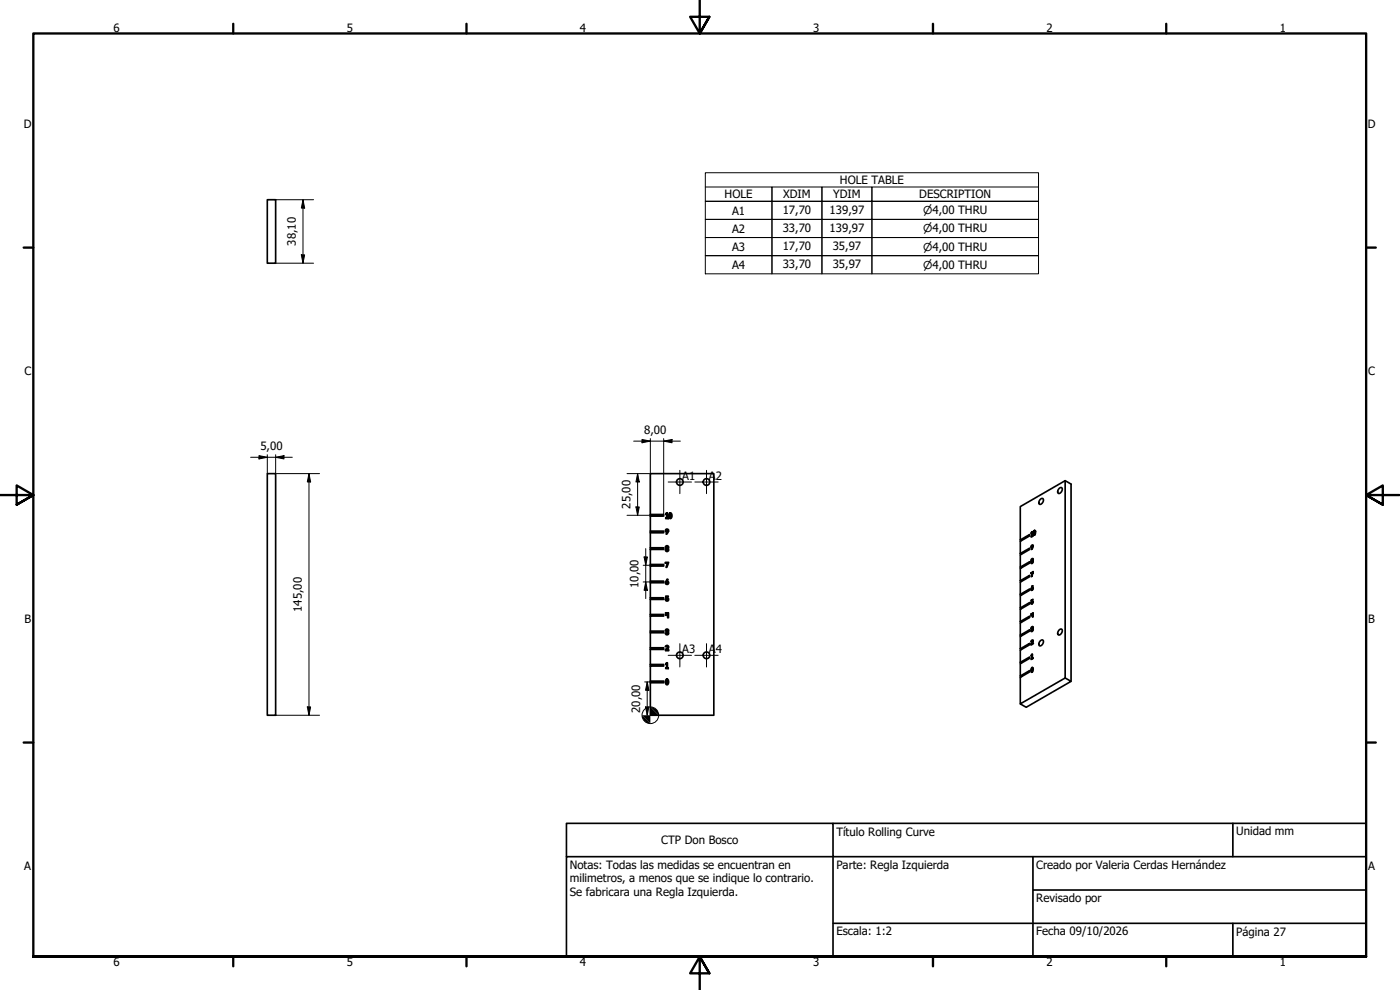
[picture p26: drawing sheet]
<svg xmlns="http://www.w3.org/2000/svg" width="420mm" height="297mm" viewBox="0 0 420 297" stroke-linecap="round" stroke-linejoin="round" font-family="sans-serif">
<defs><g id="words">
<g font-size="3.4">
<text x="34.1" y="9.6">6</text>
<text x="104.1" y="9.6">5</text>
<text x="174.1" y="9.6">4</text>
<text x="244.1" y="9.6">3</text>
<text x="314.1" y="9.6">2</text>
<text x="384.1" y="9.6">1</text>
<text x="7.2" y="38.4">D</text>
<text x="410.5" y="38.4">D</text>
<text x="217.5" y="59.5">HOLE</text>
<text x="235" y="59.5">XDIM</text>
<text x="250.1" y="59.5">YDIM</text>
<text x="252.1" y="55.2">HOLE TABLE</text>
<text x="275.9" y="59.5">DESCRIPTION</text>
<text x="219.7" y="64.4">A1</text>
<text x="234.9" y="64.1">17,70</text>
<text x="249" y="64.1">139,97</text>
<text x="219.7" y="69.8">A2</text>
<text x="234.9" y="69.5">33,70</text>
<text x="249" y="69.5">139,97</text>
<text x="88.8" y="73.7" transform="rotate(-90 88.8 73.7)">38,10</text>
<text x="219.7" y="75.2">A3</text>
<text x="234.9" y="75">17,70</text>
<text x="249.9" y="75">35,97</text>
<text x="219.7" y="80.7">A4</text>
<text x="234.9" y="80.4">33,70</text>
<text x="249.9" y="80.4">35,97</text>
<text x="7.3" y="112.7">C</text>
<text x="410.6" y="112.7">C</text>
<text x="193.3" y="130.2">8,00</text>
<text x="78.1" y="135.1">5,00</text>
<text x="204.7" y="143.9">A1</text>
<text x="212.7" y="143.9">A</text>
<text x="214.8" y="143.9">2</text>
<text x="189.2" y="152.6" transform="rotate(-90 189.2 152.6)">25,00</text>
<text x="191.7" y="176.4" transform="rotate(-90 191.7 176.4)">10,00</text>
<text x="90.6" y="183.6" transform="rotate(-90 90.6 183.6)">145,00</text>
<text x="7.3" y="186.9">B</text>
<text x="410.6" y="186.9">B</text>
<text x="204.7" y="195.9">A3</text>
<text x="212.7" y="195.9">A</text>
<text x="214.8" y="195.9">4</text>
<text x="192.1" y="213.9" transform="rotate(-90 192.1 213.9)">20,00</text>
<text x="251" y="250.9">Título Rolling Curve</text>
<text x="371" y="250.7">Unidad mm</text>
<text x="198.4" y="253.3">CTP Don Bosco</text>
<text x="7.3" y="261.2">A</text>
<text x="171" y="260.6">Notas: Todas las medidas se encuentran en</text>
<text x="251" y="260.6">Parte: Regla Izquierda</text>
<text x="311" y="260.9">Creado por Valeria Cerdas Hernández</text>
<text x="410.6" y="261.2">A</text>
<text x="171" y="264.8">milimetros, a menos que se indique lo contrario.</text>
<text x="171" y="268.9">Se fabricara una Regla Izquierda.</text>
<text x="311" y="270.6">Revisado por</text>
<text x="251" y="280.7">Escala: 1:2</text>
<text x="311" y="280.7">Fecha 09/10/2026</text>
<text x="371" y="280.9">Página 27</text>
<text x="34.1" y="289.9">6</text>
<text x="104.1" y="289.9">5</text>
<text x="174.1" y="289.9">4</text>
<text x="244.1" y="289.9">3</text>
<text x="314.1" y="289.9">2</text>
<text x="384.1" y="289.9">1</text>
</g>
<g font-size="3.3">
<text x="277" y="64.3">⌀4,00 THRU</text>
<text x="277" y="69.8">⌀4,00 THRU</text>
<text x="277" y="75.2">⌀4,00 THRU</text>
<text x="277" y="80.6">⌀4,00 THRU</text>
</g>
</g></defs>
<!-- layer: Visible (ISO) -->
<g fill="none" stroke="#000" stroke-width=".5">
<path d="M80.2 59.9h2.5v19.1h-2.5zM80.2 142.1h2.5v72.5h-2.5zM195.2 154.4h4v.5h-4M195.2 159.4h4v.5h-4M195.2 154.4v-12.3h19v72.5h-19v-9.7M195.2 154.4v50.5M199.8 158.9l.3-.2 .6 .4-.5 1.1h-.3l.3-.5-.4-.1zM199.8 154.1l.5-.2v1.5h.3v.2h-.8v-.2h.3v-1.3l-.3 .3zM201 153.9h.2a1.01 1.01 0 0 1 0 1.7 1.08 1.08 0 0 1-.2-1.7zM201.1 154.2a.61 .61 0 0 1 .3 .5 .61 .61 0 0 1-.3 .6zM309.5 159.9v.2l.1-.3 .2 .1M309.6 159.6v.4"/>
<path d="M309.6 159.8v1l.2 .1M309.8 159.7l-.2-.1 .2-.1v1.2M310.4 159.3l.2 .5-.2 .6-.1-.4zM310.4 159.1a.83 .83 0 0 1-.1 1.5l-.2-.7zM310.5 159.3l.3 .2M310.8 159.4h-.1M312.2 149.8l.6-.3a1.07 1.07 0 0 1 .2 1.2 1.07 1.07 0 0 1-1 .6 1 1 0 0 1 .2-1.5zM317.9 146.5l.6-.2a.97 .97 0 0 1 .1 1.2 .97 .97 0 0 1-1.1 .4v-.7zM319.7 144.2l1.7 1v59.2M195.2 164.4h4v.5h-4M195.2 169.4h4v.5h-4M195.2 174.4h4v.5h-4"/>
<path d="M195.2 179.4h4v.5h-4M199.7 168.7h1l-.6 1.5h-.2l.4-1.2h-.6zM199.8 178.9h.8v.2h-.5v.3a.5 .5 0 0 1 .6 .4 .5 .5 0 0 1-.5 .6 .5 .5 0 0 1-.5-.5l.4 .2 .3-.2-.1-.3h-.5zM199.8 163.9a.5 .5 0 0 1 .7 0 .5 .5 0 0 1 0 .7 .5 .5 0 0 1 0 .7 .5 .5 0 0 1-.7 0 .5 .5 0 0 1 .1-.7l-.2-.3zM200.3 173.7l.2 .2-.3 .5a.5 .5 0 0 1 .5 .6 .5 .5 0 0 1-.7 .3 .5 .5 0 0 1-.3-.7zM306.2 162v-10l13.5-7.8v59.2l-13.5 7.8v-8l2.8-1.6v-.4l-2.8 1.6M306.2 162l2.8-1.6v.4l-2.8 1.6v3.7M306.2 166.1l2.8-1.6v.4l-2.8 1.6v3.7M306.2 170.2l2.8-1.7v.4l-2.8 1.7v3.6M306.2 174.2l2.8-1.6v.4l-2.8 1.7v3.6M306.2 178.3l2.8-1.6v.4l-2.8 1.6v3.7M306.2 178.3l.4 .2"/>
<path d="M306.2 162l.4 .2M306.2 174.2l.4 .3M306.2 166.1l.4 .2M306.2 170.2l.4 .2M309.5 168.5h.1M309.6 168.2l.5 .2M309.6 176.9l.2 .1M309.6 164.2l.3 .1M309.6 168.8l.2 .2M309.6 160.8l-.1 .1 .1 .1M309.7 163.6l.2-.1 .2 .2-.6 1.2 .2-.6-.2 .1-.1-.3zM309.7 176.5l.2 .1-.2 .3z"/>
<path d="M309.7 163.8h.2l-.2 .4zM309.7 168.5h.2l-.2 .4zM309.7 167.8l.2 .1-.2 .3zM309.7 164.2l.2 .2M309.7 177v.1M309.7 168.3v.1M309.7 168.9v.1M309.8 175.7l-.4 1.2 .2 .3 .5-.6-.1-.4-.2 .1M309.8 171.8l-.4 .3v-.2M309.9 176.5l.2 .1M309.9 163.7l.2 .1M309.9 168.4l.2 .1"/>
<path d="M309.9 167.8l.2 .1M309.9 175.8l-.1-.1 .2 .1-.2 .5 .3 .2M310 168.2l-.1-.6-.5 .5 .1 .4M310 168.2l.1 .4-.4 .4h-.3l.1-.5M310 176.4l-.1 .1M310 168.2h.1M310 171.9l-.2-.1-.3 1.2 .6-1.5-.7 .4 .2 .1M310 160.8l-.2-.1 .2-.1-.5 .5v-.2M310.1 163.7l-.1 .1M310.1 167.8l-.1 .1M310.4 160.4l.1 .1M310.5 160.4v.1"/>
<path d="M195.2 189.4h4v.5h-4M195.2 194.4h4v.5h-4M195.2 199.4h4v.5h-4M195.2 184.4h4v.5h-4M199.7 183.9h.3v.5h.4v-.5h.2v1.5h-.2v-.8h-.7zM199.8 199.1l.5-.2v1.5h.3v.2h-.8v-.2h.3v-1.3l-.3 .3zM200 194h-.3a.5 .5 0 0 1 .8-.3 .5 .5 0 0 1 0 .8l-.5 .5h.7v.2h-1v-.3l.7-.7v-.2h-.4M200.1 189.5l-.2 .1 .2 .1M200.1 189.7h.1M200.2 189.5l.2-.4-.7 .1a.5 .5 0 0 1 .7-.4 .5 .5 0 0 1 .1 .8 .5 .5 0 0 1-.1 .8 .5 .5 0 0 1-.7-.4l.7 .2-.2-.5M200.2 189.5h-.1M306.2 190.6l2.8-1.7v.5l-2.8 1.6v3.7"/>
<path d="M306.2 194.7l2.8-1.7v.4l-2.8 1.7v3.6M306.2 198.7l2.8-1.6v.4l-2.8 1.6v3.7M306.2 182.4l2.8-1.6v.4l-2.8 1.6v3.7M306.2 186.5l2.8-1.6v.4l-2.8 1.6v3.7M306.2 190.6l.4 .2M306.2 186.5l.4 .2M306.2 194.7l.4 .2M306.2 198.7l.4 .2M306.2 182.4l.4 .2M309.4 193.2v.3l.7-.4v-.2l-.5 .3 .2 .1M309.4 184.2v.6l.6-.1M309.5 180.1l.5-.3-.4 .4z"/>
<path d="M309.5 180.1v.6l.4-.1-.2 .4h-.3l.3 .2M309.5 196.7v.2l.1-.4 .2 .2M309.6 193.2l.5-.8-.2-.4-.5 .5 .5-.3-.5 1 .3 .2M309.6 184.3l-.2-.1 .2-.1 .2 .5M309.6 189.3l.2 .1M309.6 181l.2 .1M309.6 180.4h.4v.5l-.4 .3-.2-.2M309.6 180.2v.2l.5 .2M309.6 196.3v.4M309.6 196.5v1.1l.2 .1M309.6 197.6l-.1 .1 .1 .1M309.7 188.6v.1"/>
<path d="M309.8 196.4l-.2-.1 .2-.1v1.3M309.8 180.5v.1M309.9 188.8l.2 .2M309.9 188.2l.2 .1M309.9 192.2l.2 .2M309.9 180.6l.2 .1M309.9 184l.1 .5M309.9 184.4l-.3 .1M310 188.6l.1-.5-.3-.1-.4 .6 .5-.4-.2 .4M310 188.6l.1 .4-.3 .4h-.4v-.2M310 188.6h.1M310 197.6l-.2-.1 .2-.1-.5 .5v-.2"/>
<path d="M310 188.9l-.3-.2-.1 .1 .3 .1-.2 .3h-.3l.3 .3M310 184.1l-.1-.1 .1-.1v1.2l-.1 .1v-.6M310.1 188.2l-.1 .1M310.1 192.2l-.1 .1M310.1 188.8v.1M312.2 192.2l.6-.2a1.08 1.08 0 0 1 .2 1.2 1.08 1.08 0 0 1-1 .6 1 1 0 0 1 .2-1.6zM317.9 189l.6-.3a1.08 1.08 0 0 1 .1 1.2 1.08 1.08 0 0 1-1 .6 1 1 0 0 1 .3-1.5zM195.2 204.4h4v.5h-4M200 203.8l.2-.1a1.01 1.01 0 0 1 0 1.8 1.08 1.08 0 0 1-.2-1.7zM200.1 204a.61 .61 0 0 1 .3 .6 .61 .61 0 0 1-.3 .6zM306.2 202.8l.4 .2M309.7 201.5l.1 .1"/>
<path d="M309.7 200.5l.2 .4-.2 .6-.1-.4zM309.7 200.3a.84 .84 0 0 1-.1 1.4l-.2-.7zM309.7 201.6l.1 .1M309.8 200.5l.3 .1M310.1 200.5l-.1 .1M319.7 203.4l1.7 1-13.4 7.8-1.8-1"/>
<circle cx="200.2" cy="159.2" r=".25"/>
<circle cx="204" cy="144.6" r="1"/>
<circle cx="212" cy="144.6" r="1"/>
<circle cx="200.2" cy="164.2" r=".25"/>
<circle cx="200.2" cy="174.9" r=".25"/>
<circle cx="200.2" cy="165" r=".25"/>
<circle cx="204" cy="196.6" r="1"/>
<circle cx="212" cy="196.6" r="1"/>
</g>
<!-- layer: Visible Narrow (ISO) -->
<path d="M309.4 176.7h.2M309.7 188.6l.4 .2M309.8 192.5l.2 .1" fill="none" stroke="#000" stroke-width=".35"/>
<!-- layer: Border (ISO) -->
<g fill="none" stroke="#000" stroke-width=".7">
<path d="M70 7.1v2.9M140 7.1v2.9M210 0v10l-2.9-5h5.8l-2.9 5 2.9-5M280 7.1v2.9M350 7.1v2.9M7.1 74.3h2.9M410 74.3h2.9M0 148.5h10l-5-2.9v5.8l5-2.9-5 2.9M420 148.5h-10l5-2.9v5.8l-5-2.9 5 2.9M7.1 222.8h2.9M410 222.8h2.9M10 287v-277h400v277h-400h400"/>
<path d="M70 287v2.9M140 287v2.9M212.9 292l-2.9-5 2.9 5h-5.8l2.9-5v10M280 287v2.9M350 287v2.9"/>
</g>
<!-- layer: Title (ISO) -->
<path d="M170 257v-10h80v10h60M250 247h160v40h-100M310 257v30M310 257h100M370 247v10M250 277h160M310 267h100M370 277v10M250 287v-30h-80v30h140" fill="none" stroke="#000" stroke-width=".5"/>
<!-- layer: Dimension (ISO) -->
<g fill="none" stroke="#000" stroke-width=".3">
<path d="M82.7 59.9h11.4M90.9 59.9l.5 2.5h-1zM90.9 59.9v19.1M82.7 79h11.4M90.4 76.5h1l-.5 2.5zM75.2 137.2h12.5M77.7 136.7l2.5 .5-2.5 .5zM80.2 136.4v5.7M82.7 137.2l2.5-.5v1zM82.7 136.4v5.7h13.2M190.2 132.4h14M192.7 131.9l2.5 .5-2.5 .5z"/>
<path d="M195.2 131.6v22.8M199.2 132.4l2.5-.5v1zM199.2 131.6v22.8M92.7 142.1l.5 2.5h-1zM92.7 142.1v72.5M188.2 142.1h7M188.2 154.6h11M190.9 152.1h1l-.5 2.5zM191.4 142.1l.5 2.5h-1zM191.4 142.1v12.5M193 174.6h6.2M193 169.6h6.2"/>
<path d="M193.3 167.1h1l-.5 2.5zM193.8 174.6l.5 2.5h-1zM193.8 164.6v15M82.7 214.6h13.2M92.2 212.1h1l-.5 2.5zM193.5 204.6h5.7M193.7 212.1h1l-.5 2.5zM194.2 204.6l.5 2.5h-1zM194.2 204.6v10"/>
<circle cx="195.2" cy="214.6" r="2.5"/>
</g>
<g fill="#000">
<path d="M90.4 76.5h1l-.5 2.5zM90.9 59.9l.5 2.5h-1zM77.7 136.7l2.5 .5-2.5 .5zM82.7 137.2l2.5-.5v1zM192.7 131.9l2.5 .5-2.5 .5zM199.2 132.4l2.5-.5v1zM92.7 142.1l.5 2.5h-1zM190.9 152.1h1l-.5 2.5zM191.4 142.1l.5 2.5h-1zM193.3 167.1h1l-.5 2.5zM193.8 174.6l.5 2.5h-1zM92.2 212.1h1l-.5 2.5z"/>
<path d="M193.7 212.1h1l-.5 2.5zM194.2 204.6l.5 2.5h-1z"/>
<path d="M192.7 214.6l2.5 2.5a2.5 2.5 0 0 1-2.5-2.5z" fill-rule="evenodd"/>
<path d="M192.7 214.6h5l-2.5-2.5v5z" fill-rule="evenodd"/>
<path d="M195.2 212.1a2.5 2.5 0 0 1 2.5 2.5z" fill-rule="evenodd"/>
</g>
<!-- layer: Symbol (ISO) -->
<path d="M211.7 56.1h20v4.3h-20h20v5.4h-20h20v5.5h-20h20v5.4h-20h20v5.5v-5.5h15v5.5v-5.5h15v5.5v-5.5h50h-50v-5.4h50h-50v-5.5h50h-50v-5.4h50h-50v-4.3h50M211.7 51.8h100v30.4h-100zM231.7 56.1h15v4.3h-15zM246.7 56.1h15v4.3h-15zM231.7 60.4h15v5.4h-15zM231.7 65.8h15v5.5h-15zM231.7 71.3h15v5.4h-15zM246.7 60.4h15v5.4h-15zM246.7 65.8h15v5.5h-15zM246.7 71.3h15v5.4h-15z" fill="none" stroke="#000" stroke-width=".3"/>
<!-- layer: Center Mark (ISO) -->
<path d="M200.5 144.6h7M204 141.1v7M208.5 144.6h7M212 141.1v7M200.5 196.6h7M204 193.1v7M208.5 196.6h7M212 193.1v7" fill="none" stroke="#000" stroke-width=".3"/>
<use href="#words"/>
</svg>
